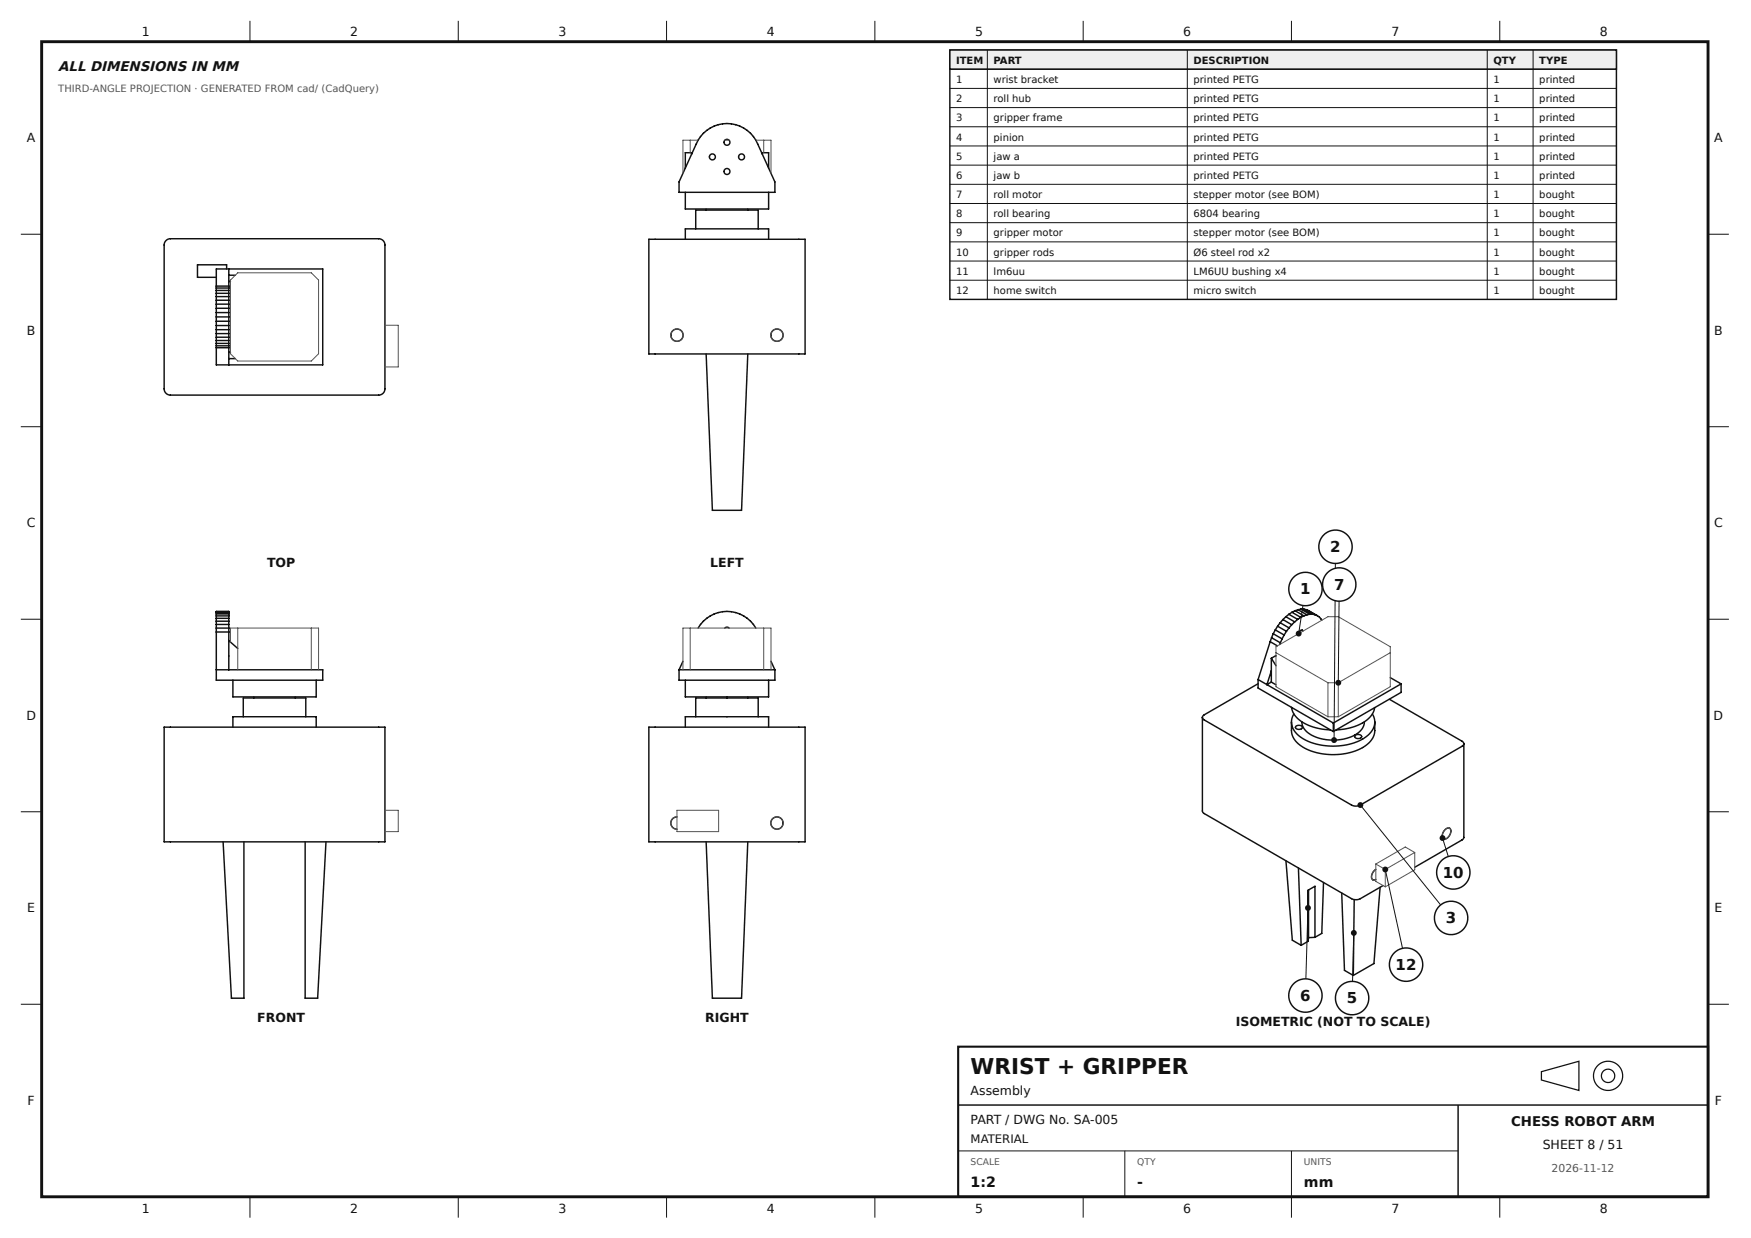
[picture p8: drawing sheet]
<svg xmlns="http://www.w3.org/2000/svg" width="420mm" height="297mm" viewBox="0 0 420 297" stroke-linecap="round" stroke-linejoin="round" font-family="sans-serif">
<defs><g id="words">
<text font-size="5.2" fill="#111" x="232.9" y="257.6">WRIST + GRIPPER</text>
<g font-size="3.6" fill="#111">
<text x="319.2" y="132.5">2</text>
<text x="312" y="142.6">1</text>
<text x="320.1" y="141.5">7</text>
<text x="346.3" y="210.6">10</text>
<text x="347" y="221.5">3</text>
<text x="334.9" y="232.7">12</text>
<text x="312" y="240.1">6</text>
<text x="323.2" y="240.8">5</text>
</g>
<g font-size="3.4" fill="#111">
<text x="232.9" y="284.7">1:2</text>
<text x="272.9" y="284.7">-</text>
<text x="312.9" y="284.7">mm</text>
</g>
<text font-size="3.3" fill="#111" x="14" y="17">ALL DIMENSIONS IN MM</text>
<text font-size="3.2" fill="#111" x="362.7" y="270.1">CHESS ROBOT ARM</text>
<g font-size="3" fill="#111">
<text x="34" y="8.6">1</text>
<text x="84" y="8.6">2</text>
<text x="134" y="8.6">3</text>
<text x="184" y="8.6">4</text>
<text x="234" y="8.6">5</text>
<text x="284" y="8.6">6</text>
<text x="334" y="8.6">7</text>
<text x="383.9" y="8.6">8</text>
<text x="6.5" y="34.1">A</text>
<text x="411.4" y="34.1">A</text>
<text x="6.5" y="80.3">B</text>
<text x="411.4" y="80.3">B</text>
<text x="6.4" y="126.5">C</text>
<text x="411.3" y="126.5">C</text>
<text x="64.1" y="136.1">TOP</text>
<text x="170.4" y="136.1">LEFT</text>
<text x="6.3" y="172.7">D</text>
<text x="411.2" y="172.7">D</text>
<text x="6.5" y="218.8">E</text>
<text x="411.4" y="218.8">E</text>
<text x="61.8" y="245.1">FRONT</text>
<text x="169.2" y="245.1">RIGHT</text>
<text x="296.6" y="246.1">ISOMETRIC (NOT TO SCALE)</text>
<text x="232.9" y="262.7">Assembly</text>
<text x="6.6" y="265">F</text>
<text x="232.9" y="269.6">PART / DWG No. SA-005</text>
<text x="411.5" y="265">F</text>
<text x="370.2" y="275.6">SHEET 8 / 51</text>
<text x="34" y="290.9">1</text>
<text x="84" y="290.9">2</text>
<text x="134" y="290.9">3</text>
<text x="184" y="290.9">4</text>
<text x="234" y="290.9">5</text>
<text x="284" y="290.9">6</text>
<text x="334" y="290.9">7</text>
<text x="383.9" y="290.9">8</text>
</g>
<text font-size="2.8" fill="#111" x="232.9" y="274.1">MATERIAL</text>
<text font-size="2.6" fill="#555" x="372.4" y="281.1">2026-11-12</text>
<g font-size="2.4" fill="#111">
<text x="229.4" y="15.3">ITEM</text>
<text x="238.4" y="15.3">PART</text>
<text x="286.4" y="15.3">DESCRIPTION</text>
<text x="358.4" y="15.3">QTY</text>
<text x="369.4" y="15.3">TYPE</text>
<text x="229.4" y="19.9">1</text>
<text x="238.4" y="19.9">wrist bracket</text>
<text x="286.4" y="19.9">printed PETG</text>
<text x="358.4" y="19.9">1</text>
<text x="369.4" y="19.9">printed</text>
<text x="229.4" y="24.5">2</text>
<text x="229.4" y="29.1">3</text>
<text x="238.4" y="24.5">roll hub</text>
<text x="238.4" y="29.1">gripper frame</text>
<text x="286.4" y="24.5">printed PETG</text>
<text x="286.4" y="29.1">printed PETG</text>
<text x="358.4" y="24.5">1</text>
<text x="358.4" y="29.1">1</text>
<text x="369.4" y="24.5">printed</text>
<text x="369.4" y="29.1">printed</text>
<text x="229.4" y="33.7">4</text>
<text x="238.4" y="33.7">pinion</text>
<text x="286.4" y="33.7">printed PETG</text>
<text x="358.4" y="33.7">1</text>
<text x="369.4" y="33.7">printed</text>
<text x="229.4" y="38.3">5</text>
<text x="238.4" y="38.3">jaw a</text>
<text x="286.4" y="38.3">printed PETG</text>
<text x="358.4" y="38.3">1</text>
<text x="369.4" y="38.3">printed</text>
<text x="229.4" y="42.9">6</text>
<text x="229.4" y="47.5">7</text>
<text x="238.4" y="42.9">jaw b</text>
<text x="238.4" y="47.5">roll motor</text>
<text x="286.4" y="42.9">printed PETG</text>
<text x="286.4" y="47.5">stepper motor (see BOM)</text>
<text x="358.4" y="42.9">1</text>
<text x="358.4" y="47.5">1</text>
<text x="369.4" y="42.9">printed</text>
<text x="369.4" y="47.5">bought</text>
<text x="229.4" y="52.1">8</text>
<text x="238.4" y="52.1">roll bearing</text>
<text x="286.4" y="52.1">6804 bearing</text>
<text x="358.4" y="52.1">1</text>
<text x="369.4" y="52.1">bought</text>
<text x="229.4" y="56.7">9</text>
<text x="238.4" y="56.7">gripper motor</text>
<text x="286.4" y="56.7">stepper motor (see BOM)</text>
<text x="358.4" y="56.7">1</text>
<text x="369.4" y="56.7">bought</text>
<text x="229.4" y="61.3">10</text>
<text x="229.4" y="65.9">11</text>
<text x="238.4" y="61.3">gripper rods</text>
<text x="238.4" y="65.9">lm6uu</text>
<text x="286.4" y="61.3">Ø6 steel rod x2</text>
<text x="286.4" y="65.9">LM6UU bushing x4</text>
<text x="358.4" y="61.3">1</text>
<text x="358.4" y="65.9">1</text>
<text x="369.4" y="61.3">bought</text>
<text x="369.4" y="65.9">bought</text>
<text x="229.4" y="70.5">12</text>
<text x="238.4" y="70.5">home switch</text>
<text x="286.4" y="70.5">micro switch</text>
<text x="358.4" y="70.5">1</text>
<text x="369.4" y="70.5">bought</text>
</g>
<text font-size="2.4" fill="#555" x="14" y="22">THIRD-ANGLE PROJECTION · GENERATED FROM cad/ (CadQuery)</text>
<g font-size="2.2" fill="#555">
<text x="232.9" y="279.6">SCALE</text>
<text x="272.9" y="279.6">QTY</text>
<text x="312.9" y="279.6">UNITS</text>
</g>
</g></defs>
<path d="M10 10h399.9v277.1h-399.9z" fill="none" stroke="#111" stroke-width=".7" stroke-linecap="butt"/>
<g fill="none" stroke="#111" stroke-width=".24">
<path d="M60 5v5M110 5v5M160 5v5M209.9 5v5M259.9 5v5M309.9 5v5M359.9 5v5M5 56.2h5M409.9 56.2h5M5 102.4h5M409.9 102.4h5M5 148.6h5"/>
<path d="M312.7 145.3l-1 6.7M409.9 148.6h5M5 194.8h5M409.9 194.8h5M5 240.9h5M409.9 240.9h5M229.9 276.1h120M269.9 276.1v11M309.9 276.1v16M60 287.1v5M110 287.1v5M160 287.1v5"/>
<path d="M209.9 287.1v5M259.9 287.1v5M359.9 287.1v5"/>
</g>
<path d="M229.9 251.1h180v36h-180z" fill="none" stroke="#111" stroke-width=".5"/>
<g fill="none" stroke="#111" stroke-width=".35">
<path d="M166 37v-.4h-1.5v3.7M168.8 32a8 8 0 0 1 13 2.6l4.2 9v2.5h-23v-2.5l4.5-10zM183 37v-.4h1.5v3.7M39.9 57.6l1-.3h50a1.5 1.5 0 0 1 1.5 1.5v34.5a1.51 1.51 0 0 1-1.5 1.5h-50a1.5 1.5 0 0 1-1.5-1.5v-34.5l.2-.8zM155.7 57.4h37.5v27.5h-37.5zM164.5 46.1v4h20v-4M164.5 57.4v-2.5h20v2.5M167 54.9v-4.5h15v4.5M169.5 50.1v.3M179.4 50.1v.3M51.9 64.5h25.6v23h-25.6zM51.9 68.6h3"/>
<path d="M51.9 69.1h3M51.9 69.7h3M51.9 70.4h3M51.9 71.2h3M51.9 72h3M51.9 73h3M51.9 74h3M51.9 75h3M51.9 76h3M51.9 77.1h3M51.9 78.1h3M51.9 79.1h3"/>
<path d="M54.4 64.5v-1h-7v3h4.5M54.9 64.5v23M54.9 66h1.6M54.9 67.5h.4M51.9 83.4h3M51.9 80h3M51.9 80.9h3M51.9 81.7h3M51.9 82.4h3M51.9 83h3M54.9 86h1.6M54.9 84.5h.4"/>
<path d="M169.5 84.9l1.5 37.5h7l1.5-37.5M51.9 151.6h3M51.9 146.8h3M51.9 147h3M51.9 147.3h3M51.9 147.8h3M51.9 148.3h3M51.9 149h3M51.9 149.8h3M51.9 150.7h3M54.9 153.7l2.2 1.9M163.9 158.7l-.9 2"/>
<path d="M167.5 150.7a8 8 0 0 1 13.9 0M173.9 150.7l.5-.2 .6 .2M185 158.7l1 2M304.8 153.9l-2.9 9.1M304.8 153.9l1.8 1.1M305.1 157.9v5.7M305.1 157.9l1.1 1.8M305.1 153l-.3 .9M305.1 153l2.2 1.2M305.6 152l-.5 1M305.6 152l2.1 1.3M306 151.1l-.4 .9"/>
<path d="M306 151.1l2.2 1.2M306.2 157.4l-1.1 .5M306.6 150.2l-.6 .9M306.6 150.2l2.1 1.3M307.2 149.4l-.6 .8M307.2 149.4l2.1 1.2M307.3 154.2l-.2 .4M307.7 153.3l-.4 .9M307.9 148.6l-.7 .8M307.9 148.6l2.1 1.3M308.2 152.3l-.5 1M308.6 148l-.7 .6"/>
<path d="M308.6 148l2.1 1.2M308.7 151.5l-.5 .8M309.3 147.4l-.7 .6M309.3 147.4l2.1 1.2M309.3 150.6l-.6 .9M310 149.9l-.7 .7M310 146.9l-.7 .5M310 146.9l2.2 1.2M310.7 149.2l-.7 .7M310.8 146.5l-.8 .4M310.8 146.5l2.1 1.3M311.4 148.6l-.7 .6"/>
<path d="M311.5 146.3l-.7 .2M311.5 146.3l2.1 1.2M312.2 148.1l-.8 .5M312.2 146.1h.7M312.2 146.1l-.7 .2M312.2 146.1l2.1 1.3M312.7 151.4a.41 .41 0 0 0-.5-.3 .41 .41 0 0 0-.3 .4l-.2 .5M312.9 146.1l.6 .2M312.9 146.1l2.1 1.3M312.9 147.8l-.7 .3M313.5 146.3l2.7 1.4M313.5 146.3l2.1 1.2"/>
<path d="M313.6 147.5l-.7 .3M314.3 147.4l-.7 .1M315 147.4l.6 .1M315 147.4h-.7M315.6 147.5l.6 .2M316.2 147.7l1 1.1M39.4 174.5h53v27.5h-53zM51.9 160.7h25.6v2.5h-25.6v-16.5h3v14M55.9 163.2v4h20v-4M55.9 174.5v-2.5h20v2.5M58.4 172v-4.5h15v4.5M60.9 167.2v.3"/>
<path d="M70.9 167.2v.3M155.7 174.5h37.5v27.5h-37.5zM163 160.7v2.5h23v-2.5M163 160.7h23M164.5 163.2v4h20v-4M164.5 174.5v-2.5h20v2.5M167 172v-4.5h15v4.5M169.5 167.2v.3M179.4 167.2v.3M288.5 172.1v22.5l.2 .3 35.6 20.7a2.34 2.34 0 0 0 2.2 0l5.4-3.1M288.5 172.1l.5 .6 35.3 20.4a2.34 2.34 0 0 0 2.2 0l24.4-14.1 .4-.6M301.9 164l-12.9 7.5-.5 .6"/>
<path d="M301.9 163v2.1l18.1 10.4M301.9 163l18.1 10.5M305.1 160.9l-1.1 3.4 1.1-.7M305.1 163.6l1.1 .7M309.9 173.2a6.6 6.6 0 0 0 .3 3.4 9 9 0 0 0 7.1 4.2 13.9 13.9 0 0 0 11.4-2.7 4.1 4.1 0 0 0 1.2-2.8v-2.1M309.9 173.2a5.9 5.9 0 0 0 4.3 4.8 15.2 15.2 0 0 0 13.9-1.5 4.4 4.4 0 0 0 1.8-3.3M309.9 169.7a6.5 6.5 0 0 0 4.9 4.6l2 .5 2.5 .3M310.5 171.3l-.5 1-.1 .9M311 174.3a.88 .88 0 0 1 .9-.3 .88 .88 0 0 1 .6 .7 1.06 1.06 0 0 1-1.6-.2zM312.4 173.2a4.7 4.7 0 0 0 3.8 3.8 10.8 10.8 0 0 0 10.3-1.7 3 3 0 0 0 .9-2.1M320 173.5v2M325.2 176.5a.88 .88 0 0 1 .9-.3 .88 .88 0 0 1 .6 .7 1.06 1.06 0 0 1-1.6-.2z"/>
<path d="M329.3 171.3l.5 1 .1 .9M329.9 169.8a6.7 6.7 0 0 1-5.3 4.6l-1.8 .5-2.1 .2M333.4 167.8l17.5 10 .4 .6M333.6 162.6l2.6 1.5M336.2 164.1v2l-16.2 9.4M336.2 164.1l-16.2 9.4M351.3 178.4l-.1 22.8-.3 .3-11.4 6.6M162.5 196a1.48 1.48 0 0 0-1.5 1.5 1.48 1.48 0 0 0 1.5 1.4M346.8 199.1a.79 .79 0 0 1 1.1-.3 .79 .79 0 0 1 .2 1.2 1.6 1.6 0 0 1-1.7 1.3 1.66 1.66 0 0 1 .4-2.2zM53.5 202l2 37.5h3v-37.5M73.2 202v37.5h3l2-37.5M169.5 202l1.5 37.5h7l1.5-37.5"/>
<path d="M308.6 206.5l1.5 19.1 2.2 1.2M311.6 208.2l.7 18.6M314 213.5v11.5M317.6 211.7l-.4 12.2-1.6 1M322 214.2l.6 18.6 2.2 1.2M325 215.8l-.2 18.2M330.2 208.6a1.81 1.81 0 0 0-.8 2.5l.8-.1M331.2 212.9l-1.5 18.3-4.9 2.8M313.9 225.8l-1.6 1M314 225l-.1 .8M315.6 224.9v-12.3l-.7 .4a1.38 1.38 0 0 0-1 1.9v10.9M315.6 224.9l-1.6 .1"/>
<path d="M229.9 265.1h180M349.9 265.1v22"/>
<circle cx="171" cy="37.6" r=".72"/>
<circle cx="174.5" cy="34.1" r=".72"/>
<circle cx="178" cy="37.6" r=".72"/>
<circle cx="174.5" cy="41.1" r=".72"/>
<circle cx="162.5" cy="80.4" r="1.47"/>
<circle cx="186.5" cy="80.4" r="1.47"/>
<circle cx="186.5" cy="197.5" r="1.47"/>
</g>
<g fill="none" stroke="#111" stroke-width=".3">
<path d="M369.9 257.1l9-2.5v7l-9-2.5z"/>
<circle cx="385.9" cy="258.1" r="3.5"/>
<circle cx="385.9" cy="258.1" r="1.6"/>
</g>
<g fill="none" stroke="#555" stroke-width=".24">
<path d="M165.6 33.6v3M167.5 33.6h-3.6v8M173.9 33.6h1.1M181.4 33.6h3.6v8M183.3 33.6v3M57.1 65.4h17.6l1.8 1.8v17.7l-1.8 1.7h-17.6l-1.8-1.7v-17.7zM92.4 78h3.2v10h-3.2M55.3 154v-3.3h21.2v10M57.1 150.7v10M74.7 150.7v10M165.6 150.7v10M183.3 150.7v10"/>
<path d="M306.2 156.6l12.5 7.2M333.6 156.6l-12.4 7.2M163.9 160.7v-10h21.1v10M318.7 172l-12.5-7.2v-9.6l12.5-7.2h2.5l12.4 7.2v9.6l-12.4 7.2M318.7 172h2.5M318.7 163.8h2.5M318.7 163.8v8.2M321.2 163.8v8.2M92.4 194.4h3.2v5.1h-3.2M162.5 196a1.5 1.5 0 0 0-1.5 1.5 1.5 1.5 0 0 0 1.5 1.5M162.5 194.4h10v5.1h-10zM346.8 199a.81 .81 0 0 1 1.1-.2 .81 .81 0 0 1 .2 1.2 1.66 1.66 0 0 1-1.7 1.3 1.71 1.71 0 0 1 .4-2.3z"/>
<path d="M330.2 208.6a1.84 1.84 0 0 0-.8 2.5l.8-.1M330.2 207.3v4.2l2.2 1.3M330.2 207.3l2.2 1.3M332.4 208.6v4.2M339.5 204.5l-2.3-1.3-7 4.1M339.5 204.5l-7.1 4.1M339.5 204.5v4.2l-7.1 4.1"/>
<circle cx="162.5" cy="80.4" r="1.5"/>
<circle cx="186.5" cy="80.4" r="1.5"/>
<circle cx="186.5" cy="197.5" r="1.5"/>
</g>
<circle cx="311.7" cy="152" r=".7" fill="#111"/>
<circle cx="313.3" cy="141.3" r="4" fill="#fff"/>
<circle cx="313.3" cy="141.3" r="4" fill="none" stroke="#111" stroke-width=".35"/>
<path d="M320.5 135.2l-.4 42.4" fill="none" stroke="#111" stroke-width=".24"/>
<circle cx="320.1" cy="177.6" r=".7" fill="#111"/>
<circle cx="320.5" cy="131.2" r="4" fill="#fff"/>
<circle cx="320.5" cy="131.2" r="4" fill="none" stroke="#111" stroke-width=".35"/>
<path d="M321.3 144.2l-.1 19.6" fill="none" stroke="#111" stroke-width=".24"/>
<circle cx="321.2" cy="163.8" r=".7" fill="#111"/>
<circle cx="321.4" cy="140.2" r="4" fill="#fff"/>
<circle cx="321.4" cy="140.2" r="4" fill="none" stroke="#111" stroke-width=".35"/>
<path d="M346.2 201.1l1.4 4.4" fill="none" stroke="#111" stroke-width=".24"/>
<circle cx="346.2" cy="201.1" r=".7" fill="#111"/>
<circle cx="348.8" cy="209.3" r="4" fill="#fff"/>
<circle cx="348.8" cy="209.3" r="4" fill="none" stroke="#111" stroke-width=".35"/>
<path d="M326.5 193.1l19.2 24" fill="none" stroke="#111" stroke-width=".24"/>
<circle cx="326.5" cy="193.1" r=".7" fill="#111"/>
<circle cx="348.2" cy="220.2" r="4" fill="#fff"/>
<circle cx="348.2" cy="220.2" r="4" fill="none" stroke="#111" stroke-width=".35"/>
<path d="M332.4 208.6l4.2 18.9" fill="none" stroke="#111" stroke-width=".24"/>
<circle cx="332.4" cy="208.6" r=".7" fill="#111"/>
<circle cx="337.4" cy="231.4" r="4" fill="#fff"/>
<circle cx="337.4" cy="231.4" r="4" fill="none" stroke="#111" stroke-width=".35"/>
<path d="M324.9 223.8l-.3 11.7" fill="none" stroke="#111" stroke-width=".24"/>
<circle cx="324.9" cy="223.8" r=".7" fill="#111"/>
<circle cx="324.5" cy="239.5" r="4" fill="#fff"/>
<circle cx="324.5" cy="239.5" r="4" fill="none" stroke="#111" stroke-width=".35"/>
<path d="M313.9 217.8l-.5 17.1" fill="none" stroke="#111" stroke-width=".24"/>
<circle cx="313.9" cy="217.8" r=".7" fill="#111"/>
<circle cx="313.3" cy="238.8" r="4" fill="#fff"/>
<g fill="none" stroke="#111" stroke-width=".35">
<path d="M227.9 12h160v59.8h-160z"/>
<circle cx="313.3" cy="238.8" r="4"/>
</g>
<path d="M227.9 12h160v4.6h-160z" fill="#eee"/>
<path d="M227.9 12h160v4.6h-160z" fill="none" stroke="#111" stroke-width=".35"/>
<g fill="none" stroke="#111" stroke-width=".24">
<path d="M227.9 16.6h160M236.9 12v59.8M284.9 12v59.8M356.9 12v59.8M367.9 12v59.8M227.9 21.2h160M227.9 25.8h160M227.9 30.4h160M227.9 35h160M227.9 39.6h160M227.9 44.2h160M227.9 48.8h160"/>
<path d="M227.9 53.4h160M227.9 58h160M227.9 62.6h160M227.9 67.2h160"/>
</g>
<use href="#words"/>
</svg>
